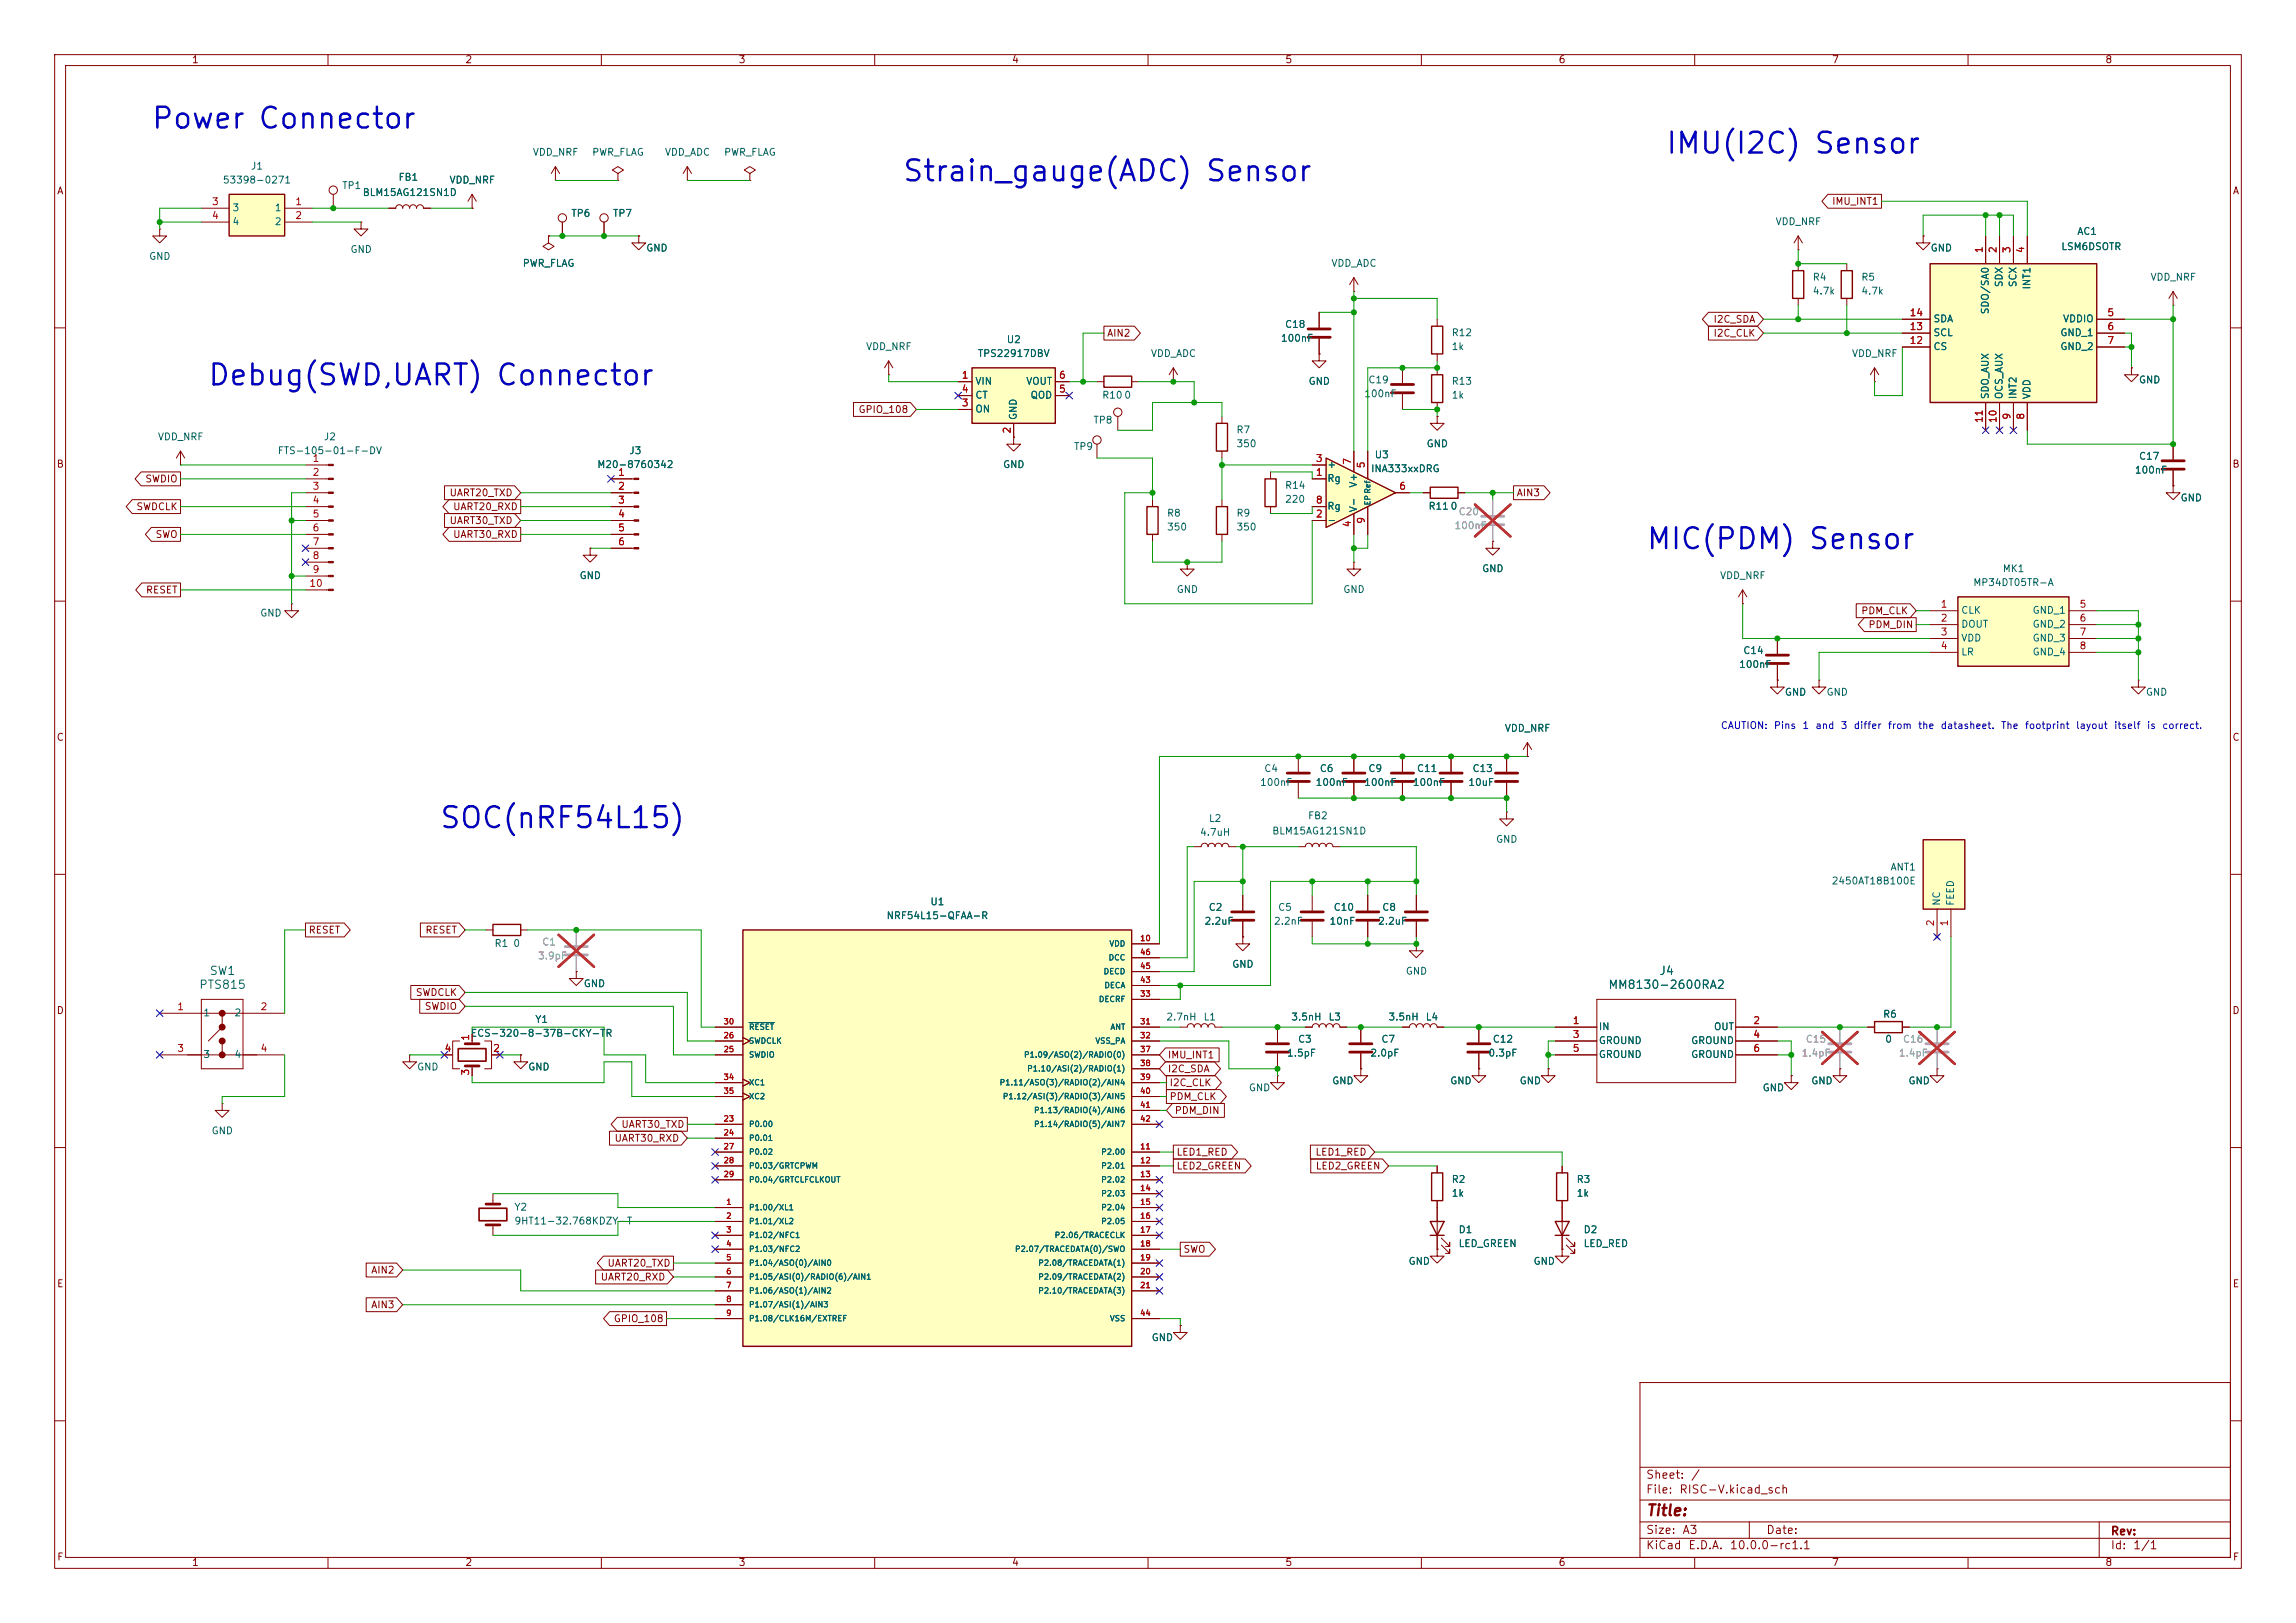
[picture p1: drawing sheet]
<svg xmlns="http://www.w3.org/2000/svg" width="420mm" height="297mm" viewBox="0 0 420 297" stroke-linecap="round" stroke-linejoin="round" font-family="sans-serif">
<defs><g id="words">
<g font-size="3.8" fill="#0000c2">
<text x="27.5" y="24.5">Power Connector</text>
<text x="304.5" y="29.1">IMU(I2C) Sensor</text>
<text x="164.9" y="34.1">Strain_gauge(ADC) Sensor</text>
<text x="37.8" y="71.5">Debug(SWD,UART) Connector</text>
<text x="300.9" y="101.5">MIC(PDM) Sensor</text>
<text x="80.2" y="152.5">SOC(nRF54L15)</text>
</g>
<text font-size="2" fill="#840000" x="301" y="277.9">Title:</text>
<g font-size="1.5" fill="#006464">
<text x="38.2" y="178.8">SW1</text>
<text x="303.4" y="178.8">J4</text>
<text x="36.3" y="181.3">PTS815</text>
<text x="294.1" y="181.3">MM8130-2600RA2</text>
</g>
<g font-size="1.5" fill="#840000">
<text x="301" y="273.7">File:</text>
<text x="301" y="271">Sheet:</text>
<text x="307.1" y="273.7">RISC-V.kicad_sch</text>
<text x="309.2" y="271">/</text>
<text x="301" y="281.1">Size:</text>
<text x="307.6" y="281.1">A3</text>
<text x="323" y="281.1">Date:</text>
<text x="386" y="281.3">Rev:</text>
<text x="301" y="283.9">KiCad</text>
<text x="308.7" y="283.9">E.D.A.</text>
<text x="316.3" y="283.9">10.0.0-rc1.1</text>
<text x="386" y="283.9">Id:</text>
<text x="390.1" y="283.9">1/1</text>
</g>
<g font-size="1.3" fill="#840000">
<text x="35" y="11.9">1</text>
<text x="85" y="11.9">2</text>
<text x="135" y="11.9">3</text>
<text x="185" y="11.9">4</text>
<text x="235" y="11.9">5</text>
<text x="285" y="11.9">6</text>
<text x="335" y="11.9">7</text>
<text x="385" y="11.9">8</text>
<text x="10.3" y="35.9">A</text>
<text x="408.3" y="35.9">A</text>
<text x="335" y="37.8">IMU_INT1</text>
<text x="313.3" y="59.4">I2C_SDA</text>
<text x="202.4" y="61.9">AIN2</text>
<text x="313.3" y="61.9">I2C_CLK</text>
<text x="156.9" y="75.9">GPIO_108</text>
<text x="10.3" y="85.9">B</text>
<text x="26.5" y="88.6">SWDIO</text>
<text x="408.2" y="85.9">B</text>
<text x="24.8" y="93.7">SWDCLK</text>
<text x="82.1" y="91.1">UART20_TXD</text>
<text x="82.8" y="93.7">UART20_RXD</text>
<text x="277.3" y="91.1">AIN3</text>
<text x="28.3" y="98.7">SWO</text>
<text x="82.1" y="96.2">UART30_TXD</text>
<text x="82.8" y="98.7">UART30_RXD</text>
<text x="26.6" y="108.9">RESET</text>
<text x="340.4" y="112.7">PDM_CLK</text>
<text x="341.7" y="115.3">PDM_DIN</text>
<text x="10.3" y="135.9">C</text>
<text x="408.2" y="135.9">C</text>
<text x="56.4" y="171.1">RESET</text>
<text x="77.7" y="171.1">RESET</text>
<text x="10.3" y="185.9">D</text>
<text x="76" y="182.6">SWDCLK</text>
<text x="77.6" y="185.1">SWDIO</text>
<text x="408.2" y="185.9">D</text>
<text x="213.5" y="194">IMU_INT1</text>
<text x="213.5" y="196.5">I2C_SDA</text>
<text x="213.8" y="201.6">PDM_CLK</text>
<text x="213.8" y="199.1">I2C_CLK</text>
<text x="112.3" y="209.2">UART30_RXD</text>
<text x="113.6" y="206.7">UART30_TXD</text>
<text x="214.8" y="204.2">PDM_DIN</text>
<text x="215.1" y="211.8">LED1_RED</text>
<text x="215.1" y="214.3">LED2_GREEN</text>
<text x="240.5" y="211.8">LED1_RED</text>
<text x="240.6" y="214.3">LED2_GREEN</text>
<text x="67.8" y="233.4">AIN2</text>
<text x="111" y="232.1">UART20_TXD</text>
<text x="216.4" y="229.6">SWO</text>
<text x="10.3" y="235.9">E</text>
<text x="67.8" y="239.7">AIN3</text>
<text x="109.8" y="234.6">UART20_RXD</text>
<text x="408.3" y="235.9">E</text>
<text x="112.2" y="242.3">GPIO_108</text>
<text x="10.3" y="285.9">F</text>
<text x="35" y="286.9">1</text>
<text x="85" y="286.9">2</text>
<text x="135" y="286.9">3</text>
<text x="185" y="286.9">4</text>
<text x="235" y="286.9">5</text>
<text x="285" y="286.9">6</text>
<text x="335" y="286.9">7</text>
<text x="385" y="286.9">8</text>
<text x="408.3" y="285.9">F</text>
</g>
<g font-size="1.3" fill="#006464">
<text x="97.4" y="28.8">VDD_NRF</text>
<text x="108.2" y="28.8">PWR_FLAG</text>
<text x="121.5" y="28.8">VDD_ADC</text>
<text x="132.3" y="28.8">PWR_FLAG</text>
<text x="40.7" y="33.9">53398-0271</text>
<text x="45.8" y="31.3">J1</text>
<text x="62.5" y="34.9">TP1</text>
<text x="72.8" y="33.4">FB1</text>
<text x="82.1" y="33.9">VDD_NRF</text>
<text x="42.4" y="39">3</text>
<text x="42.4" y="41.5">4</text>
<text x="50.1" y="39">1</text>
<text x="50.1" y="41.5">2</text>
<text x="66.2" y="36.2">BLM15AG121SN1D</text>
<text x="104.4" y="40">TP6</text>
<text x="112" y="40">TP7</text>
<text x="324.7" y="41.5">VDD_NRF</text>
<text x="27.2" y="47.9">GND</text>
<text x="64" y="46.6">GND</text>
<text x="118.1" y="46.3">GND</text>
<text x="353.1" y="46.3">GND</text>
<text x="376.9" y="46.1">LSM6DSOTR</text>
<text x="379.9" y="43.3">AC1</text>
<text x="95.5" y="49.1">PWR_FLAG</text>
<text x="243.4" y="49.1">VDD_ADC</text>
<text x="331.5" y="51.7">R4</text>
<text x="340.4" y="51.7">R5</text>
<text x="366.6" y="52.7" transform="rotate(-90 366.6 52.7)">SDX</text>
<text x="369.2" y="52.7" transform="rotate(-90 369.2 52.7)">SCX</text>
<text x="371.7" y="53.1" transform="rotate(-90 371.7 53.1)">INT1</text>
<text x="393.3" y="51.7">VDD_NRF</text>
<text x="331.5" y="54.2">4.7k</text>
<text x="340.4" y="54.2">4.7k</text>
<text x="353.6" y="59.3">SDA</text>
<text x="364.1" y="57.6" transform="rotate(-90 364.1 57.6)">SDO/SA0</text>
<text x="377.3" y="59.3">VDDIO</text>
<text x="158.3" y="64.4">VDD_NRF</text>
<text x="178.8" y="65.6">TPS22917DBV</text>
<text x="184" y="63.1">U2</text>
<text x="210.4" y="65.6">VDD_ADC</text>
<text x="234.2" y="62.8">100nF</text>
<text x="235" y="60.3">C18</text>
<text x="265.4" y="61.8">R12</text>
<text x="265.4" y="64.4">1k</text>
<text x="338.7" y="65.6">VDD_NRF</text>
<text x="353.6" y="64.4">CS</text>
<text x="353.6" y="61.8">SCL</text>
<text x="376.8" y="61.8">GND_1</text>
<text x="376.8" y="64.4">GND_2</text>
<text x="178.3" y="70.7">VIN</text>
<text x="187.6" y="70.7">VOUT</text>
<text x="239.3" y="70.7">GND</text>
<text x="250.2" y="70.5">C19</text>
<text x="265.4" y="70.7">R13</text>
<text x="391.2" y="70.5">GND</text>
<text x="178.3" y="75.8">ON</text>
<text x="178.3" y="73.3">CT</text>
<text x="186.3" y="77" transform="rotate(-90 186.3 77)">GND</text>
<text x="188.4" y="73.3">QOD</text>
<text x="199.9" y="77.8">TP8</text>
<text x="201.5" y="73.3">R10</text>
<text x="205.5" y="73.3">0</text>
<text x="249.4" y="73">100nF</text>
<text x="265.4" y="73.3">1k</text>
<text x="364.1" y="73.2" transform="rotate(-90 364.1 73.2)">SDO_AUX</text>
<text x="366.6" y="73.2" transform="rotate(-90 366.6 73.2)">OCS_AUX</text>
<text x="369.2" y="73.2" transform="rotate(-90 369.2 73.2)">INT2</text>
<text x="371.7" y="73.2" transform="rotate(-90 371.7 73.2)">VDD</text>
<text x="28.8" y="80.9">VDD_NRF</text>
<text x="50.7" y="83.4">FTS-105-01-F-DV</text>
<text x="59.1" y="80.9">J2</text>
<text x="115" y="83.4">J3</text>
<text x="196.4" y="82.7">TP9</text>
<text x="226.1" y="79.6">R7</text>
<text x="226.1" y="82.1">350</text>
<text x="260.9" y="82.1">GND</text>
<text x="109.1" y="86">M20-8760342</text>
<text x="183.4" y="86">GND</text>
<text x="235" y="89.8">R14</text>
<text x="242.7" y="88.5">Rg</text>
<text x="242.7" y="86">+</text>
<text x="248.5" y="89.4" transform="rotate(-90 248.5 89.4)">V+</text>
<text x="250.7" y="86.7">INA333xxDRG</text>
<text x="251.4" y="84.2">U3</text>
<text x="390.4" y="87">100nF</text>
<text x="391.2" y="84.4">C17</text>
<text x="213.4" y="94.8">R8</text>
<text x="226.1" y="94.8">R9</text>
<text x="235" y="92.3">220</text>
<text x="242.7" y="93.6">Rg</text>
<text x="248.5" y="93.9" transform="rotate(-90 248.5 93.9)">V-</text>
<text x="261.2" y="93.6">R11</text>
<text x="265.2" y="93.6">0</text>
<text x="398.8" y="92">GND</text>
<text x="213.4" y="97.4">350</text>
<text x="226.1" y="97.4">350</text>
<text x="242.7" y="96.1">-</text>
<text x="105.9" y="106.3">GND</text>
<text x="271" y="105">GND</text>
<text x="314.5" y="106.3">VDD_NRF</text>
<text x="360.9" y="107.5">MP34DT05TR-A</text>
<text x="366.2" y="105">MK1</text>
<text x="47.5" y="113.1">GND</text>
<text x="215.1" y="108.8">GND</text>
<text x="245.6" y="108.8">GND</text>
<text x="358.6" y="112.6">CLK</text>
<text x="371.7" y="112.6">GND_1</text>
<text x="318.8" y="120">C14</text>
<text x="358.6" y="115.2">DOUT</text>
<text x="358.6" y="117.7">VDD</text>
<text x="371.7" y="115.2">GND_2</text>
<text x="371.7" y="117.7">GND_3</text>
<text x="318" y="122.5">100nF</text>
<text x="358.6" y="120.2">LR</text>
<text x="371.7" y="120.2">GND_4</text>
<text x="326.4" y="127.6">GND</text>
<text x="334" y="127.6">GND</text>
<text x="392.4" y="127.6">GND</text>
<text x="275.2" y="134.2">VDD_NRF</text>
<text x="231.1" y="141.6">C4</text>
<text x="241.3" y="141.6">C6</text>
<text x="250.2" y="141.6">C9</text>
<text x="259.1" y="141.6">C11</text>
<text x="269.2" y="141.6">C13</text>
<text x="230.4" y="144.1">100nF</text>
<text x="240.5" y="144.1">100nF</text>
<text x="249.4" y="144.1">100nF</text>
<text x="258.3" y="144.1">100nF</text>
<text x="268.5" y="144.1">10uF</text>
<text x="219.4" y="153.3">4.7uH</text>
<text x="221" y="150.7">L2</text>
<text x="232.6" y="153">BLM15AG121SN1D</text>
<text x="239.2" y="150.2">FB2</text>
<text x="273.6" y="154.5">GND</text>
<text x="345.7" y="159.6">ANT1</text>
<text x="170.1" y="166">U1</text>
<text x="221" y="167">C2</text>
<text x="233.7" y="167">C5</text>
<text x="243.8" y="167">C10</text>
<text x="252.7" y="167">C8</text>
<text x="334.9" y="162.2">2450AT18B100E</text>
<text x="355.2" y="165.9" transform="rotate(-90 355.2 165.9)">NC</text>
<text x="357.7" y="165.9" transform="rotate(-90 357.7 165.9)">FEED</text>
<text x="90.4" y="173.6">R1</text>
<text x="93.8" y="173.6">0</text>
<text x="162.1" y="168.5">NRF54L15-QFAA-R</text>
<text x="220.2" y="169.5">2.2uF</text>
<text x="232.9" y="169.5">2.2nF</text>
<text x="243.1" y="169.5">10nF</text>
<text x="252" y="169.5">2.2uF</text>
<text x="225.3" y="177.4">GND</text>
<text x="257" y="178.7">GND</text>
<text x="106.7" y="180.9">GND</text>
<text x="37.1" y="186.3">1</text>
<text x="42.8" y="186.3">2</text>
<text x="86" y="190">ECS-320-8-37B-CKY-TR</text>
<text x="97.8" y="187.5">Y1</text>
<text x="213.2" y="187">2.7nH</text>
<text x="220.1" y="187">L1</text>
<text x="236.1" y="187">3.5nH</text>
<text x="237.3" y="191.1">C3</text>
<text x="242.9" y="187">L3</text>
<text x="252.6" y="191.1">C7</text>
<text x="253.9" y="187">3.5nH</text>
<text x="260.7" y="187">L4</text>
<text x="273" y="191.1">C12</text>
<text x="292.4" y="188.8">IN</text>
<text x="292.4" y="191.4">GROUND</text>
<text x="309.2" y="191.4">GROUND</text>
<text x="313.4" y="188.8">OUT</text>
<text x="344.4" y="186.5">R6</text>
<text x="344.7" y="191.1">0</text>
<text x="37.1" y="193.9">3</text>
<text x="42.8" y="193.9">4</text>
<text x="76.2" y="196.2">GND</text>
<text x="96.5" y="196.2">GND</text>
<text x="235.3" y="193.6">1.5pF</text>
<text x="250.6" y="193.6">2.0pF</text>
<text x="272.1" y="193.6">0.3pF</text>
<text x="292.4" y="193.9">GROUND</text>
<text x="309.2" y="193.9">GROUND</text>
<text x="228.3" y="200">GND</text>
<text x="243.6" y="198.7">GND</text>
<text x="265.2" y="198.7">GND</text>
<text x="277.9" y="198.7">GND</text>
<text x="322.3" y="200">GND</text>
<text x="331.2" y="198.7">GND</text>
<text x="349" y="198.7">GND</text>
<text x="38.6" y="207.9">GND</text>
<text x="94" y="221.8">Y2</text>
<text x="265.4" y="216.8">R2</text>
<text x="265.4" y="219.3">1k</text>
<text x="288.3" y="216.8">R3</text>
<text x="288.3" y="219.3">1k</text>
<text x="94" y="224.4">9HT11-32.768KDZY-T</text>
<text x="266.7" y="226">D1</text>
<text x="289.6" y="226">D2</text>
<text x="257.6" y="231.7">GND</text>
<text x="266.7" y="228.5">LED_GREEN</text>
<text x="280.4" y="231.7">GND</text>
<text x="289.6" y="228.5">LED_RED</text>
<text x="210.6" y="245.7">GND</text>
</g>
<g font-size="1.3" fill="#a90000">
<text x="38.7" y="37.8">3</text>
<text x="38.7" y="40.4">4</text>
<text x="53.9" y="37.8">1</text>
<text x="53.9" y="40.4">2</text>
<text x="363" y="46.4" transform="rotate(-90 363 46.4)">1</text>
<text x="365.5" y="46.4" transform="rotate(-90 365.5 46.4)">2</text>
<text x="368" y="46.4" transform="rotate(-90 368 46.4)">3</text>
<text x="370.6" y="46.4" transform="rotate(-90 370.6 46.4)">4</text>
<text x="349.2" y="58.2">14</text>
<text x="385.4" y="58.2">5</text>
<text x="349.2" y="63.2">12</text>
<text x="349.2" y="60.7">13</text>
<text x="385.4" y="60.7">6</text>
<text x="385.4" y="63.2">7</text>
<text x="175.8" y="69.6">1</text>
<text x="193.6" y="69.6">6</text>
<text x="175.8" y="74.7">3</text>
<text x="175.8" y="72.1">4</text>
<text x="193.6" y="72.1">5</text>
<text x="363" y="77.5" transform="rotate(-90 363 77.5)">11</text>
<text x="365.5" y="77.5" transform="rotate(-90 365.5 77.5)">10</text>
<text x="368" y="76.9" transform="rotate(-90 368 76.9)">9</text>
<text x="370.6" y="76.9" transform="rotate(-90 370.6 76.9)">8</text>
<text x="185.2" y="79.4" transform="rotate(-90 185.2 79.4)">2</text>
<text x="57.1" y="84.8">1</text>
<text x="57.1" y="87.4">2</text>
<text x="57.1" y="89.9">3</text>
<text x="113" y="87.4">1</text>
<text x="113" y="89.9">2</text>
<text x="240.6" y="87.4">1</text>
<text x="240.6" y="84.8">3</text>
<text x="247.4" y="85.2" transform="rotate(-90 247.4 85.2)">7</text>
<text x="249.9" y="85.8" transform="rotate(-90 249.9 85.8)">5</text>
<text x="255.8" y="89.9">6</text>
<text x="57.1" y="92.5">4</text>
<text x="57.1" y="95">5</text>
<text x="113" y="92.5">3</text>
<text x="113" y="95">4</text>
<text x="240.6" y="95">2</text>
<text x="240.6" y="92.5">8</text>
<text x="249.9" y="96" transform="rotate(-90 249.9 96)">9</text>
<text x="57.1" y="97.5">6</text>
<text x="57.1" y="100.1">7</text>
<text x="113" y="97.5">5</text>
<text x="113" y="100.1">6</text>
<text x="247.4" y="96.6" transform="rotate(-90 247.4 96.6)">4</text>
<text x="56.5" y="107.7">10</text>
<text x="57.1" y="102.6">8</text>
<text x="57.1" y="105.2">9</text>
<text x="354.9" y="111.5">1</text>
<text x="380.3" y="111.5">5</text>
<text x="354.9" y="114">2</text>
<text x="354.9" y="116.6">3</text>
<text x="354.9" y="119.1">4</text>
<text x="380.3" y="114">6</text>
<text x="380.3" y="116.6">7</text>
<text x="380.3" y="119.1">8</text>
<text x="354.1" y="169.6" transform="rotate(-90 354.1 169.6)">2</text>
<text x="356.6" y="169.6" transform="rotate(-90 356.6 169.6)">1</text>
<text x="32.3" y="185.2">1</text>
<text x="47.6" y="185.2">2</text>
<text x="86.1" y="190.6" transform="rotate(-90 86.1 190.6)">1</text>
<text x="287.6" y="187.7">1</text>
<text x="287.6" y="190.2">3</text>
<text x="320.6" y="187.7">2</text>
<text x="320.6" y="190.2">4</text>
<text x="32.3" y="192.8">3</text>
<text x="47.6" y="192.8">4</text>
<text x="81.2" y="192.8">4</text>
<text x="86.1" y="196.9" transform="rotate(-90 86.1 196.9)">3</text>
<text x="90.1" y="192.8">2</text>
<text x="287.6" y="192.8">5</text>
<text x="320.6" y="192.8">6</text>
</g>
<g font-size="1.3" fill="#989898">
<text x="266.7" y="94.6">C20</text>
<text x="265.9" y="97.1">100nF</text>
<text x="99.1" y="173.3">C1</text>
<text x="98.3" y="175.9">3.9pF</text>
<text x="330.2" y="191.1">C15</text>
<text x="348" y="191.1">C16</text>
<text x="329.4" y="193.6">1.4pF</text>
<text x="347.2" y="193.6">1.4pF</text>
</g>
<g font-size="1.3" fill="#0000c2">
<text x="314.7" y="133.7">CAUTION:</text>
<text x="324.4" y="133.7">Pins</text>
<text x="329.6" y="133.7">1</text>
<text x="332" y="133.7">and</text>
<text x="336.6" y="133.7">3</text>
<text x="339" y="133.7">differ</text>
<text x="345.2" y="133.7">from</text>
<text x="350.7" y="133.7">the</text>
<text x="354.9" y="133.7">datasheet.</text>
<text x="365.9" y="133.7">The</text>
<text x="370.3" y="133.7">footprint</text>
<text x="379.6" y="133.7">layout</text>
<text x="386.6" y="133.7">itself</text>
<text x="392.6" y="133.7">is</text>
<text x="395.4" y="133.7">correct.</text>
</g>
<g font-size="1" fill="#006464">
<text x="250.9" y="92.6" transform="rotate(-90 250.9 92.6)">EP Ref</text>
<text x="202.8" y="173.5">VDD</text>
<text x="201.8" y="178.5">DECD</text>
<text x="202.7" y="176">DCC</text>
<text x="200.9" y="183.6">DECRF</text>
<text x="201.9" y="181.1">DECA</text>
<text x="136.9" y="191.2">SWDCLK</text>
<text x="136.9" y="188.7">RESET</text>
<text x="200.3" y="191.2">VSS_PA</text>
<text x="203" y="188.7">ANT</text>
<text x="136.9" y="193.8">SWDIO</text>
<text x="187.2" y="193.8">P1.09/ASO(2)/RADIO(0)</text>
<text x="187.8" y="196.3">P1.10/ASI(2)/RADIO(1)</text>
<text x="136.9" y="198.9">XC1</text>
<text x="136.9" y="201.4">XC2</text>
<text x="182.8" y="198.9">P1.11/ASO(3)/RADIO(2)/AIN4</text>
<text x="183.3" y="201.4">P1.12/ASI(3)/RADIO(3)/AIN5</text>
<text x="189" y="203.9">P1.13/RADIO(4)/AIN6</text>
<text x="136.9" y="206.5">P0.00</text>
<text x="136.9" y="209">P0.01</text>
<text x="189" y="206.5">P1.14/RADIO(5)/AIN7</text>
<text x="136.9" y="211.6">P0.02</text>
<text x="136.9" y="214.1">P0.03/GRTCPWM</text>
<text x="201.3" y="211.6">P2.00</text>
<text x="201.3" y="214.1">P2.01</text>
<text x="136.9" y="221.7">P1.00/XL1</text>
<text x="136.9" y="216.6">P0.04/GRTCLFCLKOUT</text>
<text x="201.3" y="216.6">P2.02</text>
<text x="201.3" y="219.2">P2.03</text>
<text x="201.3" y="221.7">P2.04</text>
<text x="136.9" y="224.3">P1.01/XL2</text>
<text x="136.9" y="226.8">P1.02/NFC1</text>
<text x="192.8" y="226.8">P2.06/TRACECLK</text>
<text x="201.3" y="224.3">P2.05</text>
<text x="136.9" y="229.3">P1.03/NFC2</text>
<text x="136.9" y="231.9">P1.04/ASO(0)/AIN0</text>
<text x="185.6" y="229.3">P2.07/TRACEDATA(0)/SWO</text>
<text x="189.8" y="231.9">P2.08/TRACEDATA(1)</text>
<text x="136.9" y="234.4">P1.05/ASI(0)/RADIO(6)/AIN1</text>
<text x="136.9" y="237">P1.06/ASO(1)/AIN2</text>
<text x="136.9" y="239.5">P1.07/ASI(1)/AIN3</text>
<text x="189.8" y="234.4">P2.09/TRACEDATA(2)</text>
<text x="189.8" y="237">P2.10/TRACEDATA(3)</text>
<text x="136.9" y="242">P1.08/CLK16M/EXTREF</text>
<text x="202.9" y="242">VSS</text>
</g>
<g font-size="1" fill="#a90000">
<text x="208.5" y="172.5">10</text>
<text x="208.5" y="177.5">45</text>
<text x="208.5" y="175">46</text>
<text x="208.5" y="182.6">33</text>
<text x="208.5" y="180.1">43</text>
<text x="132.3" y="190.2">26</text>
<text x="132.3" y="187.7">30</text>
<text x="208.5" y="187.7">31</text>
<text x="208.5" y="190.2">32</text>
<text x="132.3" y="192.8">25</text>
<text x="132.3" y="197.9">34</text>
<text x="208.5" y="192.8">37</text>
<text x="208.5" y="195.3">38</text>
<text x="208.5" y="197.9">39</text>
<text x="132.3" y="200.4">35</text>
<text x="208.5" y="200.4">40</text>
<text x="208.5" y="202.9">41</text>
<text x="132.3" y="205.5">23</text>
<text x="132.3" y="208">24</text>
<text x="208.5" y="205.5">42</text>
<text x="132.3" y="210.6">27</text>
<text x="132.3" y="213.1">28</text>
<text x="132.3" y="215.6">29</text>
<text x="208.5" y="210.6">11</text>
<text x="208.5" y="213.1">12</text>
<text x="208.5" y="215.6">13</text>
<text x="132.7" y="220.7">1</text>
<text x="208.5" y="218.2">14</text>
<text x="208.5" y="220.7">15</text>
<text x="132.7" y="223.3">2</text>
<text x="132.7" y="225.8">3</text>
<text x="208.5" y="223.3">16</text>
<text x="208.5" y="225.8">17</text>
<text x="132.7" y="228.3">4</text>
<text x="132.7" y="230.9">5</text>
<text x="132.7" y="233.4">6</text>
<text x="208.5" y="228.3">18</text>
<text x="208.5" y="230.9">19</text>
<text x="208.5" y="233.4">20</text>
<text x="132.7" y="236">7</text>
<text x="132.7" y="238.5">8</text>
<text x="208.5" y="236">21</text>
<text x="132.7" y="241">9</text>
<text x="208.5" y="241">44</text>
</g>
</g></defs>
<g fill="none" stroke="#840000" stroke-width=".18">
<path d="M10 10h400v277h-400zM12 12h396v273h-396zM60 10v2M110 10v2M160 10v2M210 10v2M260 10v2M310 10v2M360 10v2M61 35.6v2.5M71.1 38.1h1.3a.64 .64 0 0 1 .6-.6 .64 .64 0 0 1 .7 .6 .64 .64 0 0 1 .6-.6 .64 .64 0 0 1 .6 .6 .64 .64 0 0 1 .7-.6 .64 .64 0 0 1 .6 .6 .64 .64 0 0 1 .6-.6 .64 .64 0 0 1 .7 .6h1.2M86.4 38.1h.1"/>
<path d="M86.4 35.6l-.8 1.2M86.4 35.6l.7 1.2M86.4 35.6v2.5M29.2 41.9v1.3h1.3l-1.3 1.3-1.3-1.3h1.3M29.2 41.9h.1M10 60h2M408 60h2M55.9 87.6h4.2M55.9 90.2h4.2M55.9 92.7h4.2M55.9 95.3h4.2M55.9 97.8h4.2"/>
<path d="M55.9 85.1h4.2M111.8 87.6h4.2M111.8 90.2h4.2M111.8 92.7h4.2M111.8 95.3h4.2M111.8 97.8h4.2M10 110h2M53.3 110.5v1.3h1.3l-1.3 1.2-1.2-1.2h1.2M53.3 110.5h.1M55.9 100.3h4.2M55.9 102.9h4.2M55.9 105.4h4.2"/>
<path d="M55.9 108h4.2M107.9 100.3v1.3h1.3l-1.3 1.3-1.2-1.3h1.2M107.9 100.3h.1M111.8 100.3h4.2M408 110h2M237.5 138.4v2.8M256.5 138.4v2.8M265.4 138.4v2.8M275.6 138.4v2.8M10 160h2M218.4 154.9h1.3a.64 .64 0 0 1 .6-.6 .64 .64 0 0 1 .7 .6 .64 .64 0 0 1 .6-.6 .64 .64 0 0 1 .6 .6 .64 .64 0 0 1 .7-.6 .64 .64 0 0 1 .6 .6 .64 .64 0 0 1 .7-.6 .64 .64 0 0 1 .6 .6h1.3M237.5 143.3v2.8"/>
<path d="M256.5 143.3v2.8M265.4 143.3v2.8M275.6 143.3v2.8M408 160h2M227.3 163.8v2.8M227.3 168.7v2.8M81.3 193h1.5M84.1 190.5h-1.3v5.1h1.3M86.4 189.2v1.8M86.4 195.1v1.8M88.6 190.5h1.3v5.1h-1.3M89.9 193h1.5"/>
<path d="M95.2 193v1.3h1.3l-1.3 1.3-1.2-1.3h1.2M95.2 193h.1M248.9 195.6v1.3h-1.3l1.3 1.2 1.3-1.2h-1.3M248.9 195.6h.1M341.6 188h1.3M348 188h1.2M354.3 195.6v1.3h-1.2l1.2 1.2 1.3-1.2h-1.3M354.3 195.6h.1M10 210h2M408 210h2M300 253h108v32h-108zM10 260h2"/>
<path d="M300 278.5h108M300 274.5h108M300 268.5h108M320 278.5v3M384 278.5v6.5M408 260h2M60 285v2M110 285v2M160 285v2M210 285v2M260 285v2M300 281.5h108"/>
<path d="M310 285v2M360 285v2"/>
<circle cx="61" cy="34.8" r=".76"/>
</g>
<path d="M235.5 141.5h4M235.5 143h4M254.5 141.5h4.1M254.5 143h4.1M263.4 141.5h4.1M263.4 143h4.1M273.6 141.5h4M273.6 143h4M225.3 166.9h4.1M225.3 168.4h4.1M85.1 191h2.5M85.1 195.1h2.5" fill="none" stroke="#840000" stroke-width=".51"/>
<path d="M342.9 186.9h5.1v2.1h-5.1z" fill="none" stroke="#840000" stroke-width=".25"/>
<g fill="#840000" stroke="#840000" stroke-width=".18">
<path d="M116 87.5h.8v.3h-.8z"/>
<path d="M116 90h.8v.3h-.8z"/>
<path d="M116 92.6h.8v.2h-.8z"/>
<path d="M116 95.1h.8v.3h-.8z"/>
<path d="M116 97.7h.8v.2h-.8z"/>
<path d="M116 100.2h.8v.3h-.8z"/>
<path d="M60.1 85h.9v.2h-.9z"/>
<path d="M60.1 87.5h.9v.3h-.9z"/>
<path d="M60.1 90h.9v.3h-.9z"/>
<path d="M60.1 92.6h.9v.2h-.9z"/>
<path d="M60.1 95.1h.9v.3h-.9z"/>
<path d="M60.1 97.7h.9v.2h-.9z"/>
<path d="M60.1 100.2h.9v.3h-.9z"/>
<path d="M60.1 102.7h.9v.3h-.9z"/>
<path d="M60.1 105.3h.9v.2h-.9z"/>
<path d="M60.1 107.8h.9v.3h-.9z"/>
</g>
<path d="M83.8 191.9h5.1v2.3h-5.1z" fill="none" stroke="#840000" stroke-width=".3"/>
<path d="M352.3 191h4.1M352.3 192.5h4.1" fill="none" stroke="#a1a1a1" stroke-width=".51"/>
<path d="M354.3 188v2.8M354.3 192.8v2.8" fill="none" stroke="#a1a1a1" stroke-width=".18"/>
<path d="M351.1 188.8l6.5 5.9M357.6 188.8l-6.5 5.9" fill="none" stroke="#e12e31" stroke-width=".46"/>
<path d="M351.8 153.7h7.6v12.7h-7.6z" fill="#ffffc2"/>
<path d="M351.8 153.7h7.6v12.7h-7.6z" fill="none" stroke="#840000" stroke-width=".25"/>
<g fill="none" stroke="#840000" stroke-width=".18">
<path d="M125.7 33h.1M125.7 30.5l-.7 1.3M125.7 30.5l.8 1.3M125.7 30.5v2.5M137.2 31.8l-1.1-.7 1.1-.6 1 .6-1 .7v1.2M137.2 33h.1M110.5 40.6v2.6M116.8 43.2v1.3h1.3l-1.3 1.2-1.2-1.2h1.2M116.8 43.2h.1M162.6 68.6h.1M162.6 66l-.8 1.3M162.6 66l.7 1.3"/>
<path d="M162.6 66v2.6M214.6 69.9h.1M214.6 67.3l-.7 1.3M214.6 67.3l.8 1.3M214.6 67.3v2.6M33 85.1h.1M33 82.6l-.7 1.2M33 82.6l.8 1.2M33 82.6v2.5M185.4 80v1.3h1.3l-1.3 1.3-1.3-1.3h1.3M185.4 80h.1M247.6 102.9v1.2h1.3l-1.3 1.3-1.2-1.3h1.2"/>
<path d="M247.6 102.9h.1M279.4 138.4h.1M279.4 135.9l-.8 1.3M279.4 135.9l.8 1.3M279.4 135.9v2.5M353.9 171.1l.8 .7M354.3 166.4v5.1M354.7 171.1l-.8 .7M356.9 166.4v5.1M233.7 188v2.8M233.7 192.8v2.8"/>
<circle cx="110.5" cy="39.9" r=".76"/>
</g>
<path d="M231.6 191h4.1M231.6 192.5h4.1" fill="none" stroke="#840000" stroke-width=".51"/>
<path d="M41.9 35.6h10.2v7.6h-10.2z" fill="#ffffc2"/>
<path d="M41.9 35.6h10.2v7.6h-10.2z" fill="none" stroke="#840000" stroke-width=".25"/>
<path d="M36.8 38.1h5.1M52.1 38.1h5M36.8 40.6h5.1M52.1 40.6h5M66 40.6v1.3h1.3l-1.3 1.3-1.2-1.3h1.2M66 40.6h.1" fill="none" stroke="#840000" stroke-width=".18"/>
<path d="M242.6 83.8l12.7 6.4-12.7 6.3z" fill="#ffffc2"/>
<path d="M242.6 83.8l12.7 6.4-12.7 6.3z" fill="none" stroke="#840000" stroke-width=".25"/>
<path d="M240 87.6h2.6M240 95.3h2.6M240 85.1h2.6M240 92.7h2.6M247.6 82.6v3.8M247.6 94v3.8M250.2 82.6v5M250.2 92.7v5.1M255.3 90.2h2.5" fill="none" stroke="#840000" stroke-width=".18"/>
<path d="M177.8 67.3h15.2v10.2h-15.2z" fill="#ffffc2"/>
<path d="M261.9 59.7h2v5.1h-2zM177.8 67.3h15.2v10.2h-15.2zM261.9 68.6h2v5.1h-2zM261.6 89.2h5.1v2h-5.1z" fill="none" stroke="#840000" stroke-width=".25"/>
<g fill="none" stroke="#840000" stroke-width=".18">
<path d="M101.6 33h.1M101.6 30.5l-.8 1.3M101.6 30.5l.8 1.3M101.6 30.5v2.5M113 31.8l-1-.7 1-.6 1 .6-1 .7v1.2M113 33h.1M100.3 43.2v1.3l1 .6-1 .6-1-.6 1-.6M100.3 43.2h.1M102.9 40.6v2.6M247.6 53.3h.1M247.6 50.8v2.5M247.6 50.8l-.7 1.3"/>
<path d="M247.6 50.8l.8 1.3M262.9 58.4v1.3M175.3 69.9h2.5M175.3 74.9h2.5M175.3 72.4h2.5M185.4 77.5v2.5M193 69.9h2.6M193 72.4h2.6M256.5 67.3v2.8M256.5 72.1v2.8M262.9 76.2v1.3h1.3l-1.3 1.2-1.3-1.2h1.3M262.9 76.2h.1"/>
<path d="M262.9 64.8v1.2M262.9 67.3v1.3M262.9 73.7v1.2M342.9 69.9h.1M342.9 67.3l-.8 1.3M342.9 67.3l.8 1.3M342.9 67.3v2.6M260.3 90.2h1.3M266.7 90.2h1.3M273 99.1v1.2h1.3l-1.3 1.3-1.2-1.3h1.2M273 99.1h.1M247.6 138.4v2.8"/>
<path d="M247.6 143.3v2.8M29.2 185.4h22.9M29.2 193h22.9M36.8 182.9h7.6v12.7h-7.6zM40.6 185.4v2.6l-2.5 2.5M40.6 190.5v2.5M233.7 196.9v1.2h-1.3l1.3 1.3 1.2-1.3h-1.2M233.7 196.9h.1M40.6 201.9v1.3h1.3l-1.3 1.3-1.2-1.3h1.2M40.6 201.9h.1"/>
<circle cx="102.9" cy="39.9" r=".76"/>
</g>
<path d="M254.5 70.4h4.1M254.5 71.9h4.1M245.6 141.5h4.1M245.6 143h4.1" fill="none" stroke="#840000" stroke-width=".51"/>
<path d="M271 94.5h4.1M271 96h4.1" fill="none" stroke="#a1a1a1" stroke-width=".51"/>
<path d="M273 91.4v2.8M273 96.3v2.8" fill="none" stroke="#a1a1a1" stroke-width=".18"/>
<path d="M269.8 92.3l6.5 5.9M276.3 92.3l-6.5 5.9" fill="none" stroke="#e12e31" stroke-width=".46"/>
<g fill="#840000" stroke="#840000" stroke-width=".51">
<circle cx="40.6" cy="185.4" r=".38"/>
<circle cx="40.6" cy="188" r=".38"/>
<circle cx="40.6" cy="190.5" r=".38"/>
<circle cx="40.6" cy="193" r=".38"/>
</g>
<path d="M358.1 109.2h20.4v12.7h-20.4z" fill="#ffffc2"/>
<path d="M209.8 92.7h2v5.1h-2zM222.5 92.7h2v5.1h-2zM358.1 109.2h20.4v12.7h-20.4z" fill="none" stroke="#840000" stroke-width=".25"/>
<g fill="none" stroke="#840000" stroke-width=".18">
<path d="M351.8 43.2v1.3h1.3l-1.3 1.2-1.3-1.2h1.3M351.8 43.2h.1M397.5 55.9h.1M397.5 53.3v2.6M397.5 53.3l-.8 1.3M397.5 53.3l.8 1.3M210.8 91.4v1.3M210.8 97.8v1.3M223.5 91.4v1.3M223.5 97.8v1.3M397.5 88.9v1.3h1.3l-1.3 1.2-1.3-1.2h1.3M397.5 88.9h.1"/>
<path d="M397.5 81.3v2.8M397.5 86.1v2.8M217.2 102.9v1.2h1.2l-1.2 1.3-1.3-1.3h1.3M217.2 102.9h.1M318.8 110.5h.1M318.8 108l-.8 1.2M318.8 108l.7 1.2M318.8 108v2.5M325.1 116.8v2.8M353.1 111.8h5M353.1 114.3h5M353.1 116.8h5"/>
<path d="M353.1 119.4h5M378.5 111.8h5M378.5 114.3h5M378.5 116.8h5M378.5 119.4h5M325.1 124.5v1.2h1.3l-1.3 1.3-1.3-1.3h1.3M325.1 124.5h.1M325.1 121.7v2.8M332.7 124.5v1.2h1.3l-1.3 1.3-1.2-1.3h1.2M332.7 124.5h.1M74.9 193v1.3h1.3l-1.3 1.3-1.2-1.3h1.2M74.9 193h.1"/>
<path d="M90.2 218.4v1.9M90.2 224.2v1.9"/>
</g>
<path d="M395.5 84.3h4M395.5 85.9h4M323.1 119.9h4.1M323.1 121.4h4.1M88.9 220.3h2.5M88.9 224.2h2.5" fill="none" stroke="#840000" stroke-width=".51"/>
<path d="M87.6 221.1h5.1v2.3h-5.1z" fill="none" stroke="#840000" stroke-width=".3"/>
<path d="M353.1 48.3h30.4v25.4h-30.4z" fill="#ffffc2"/>
<path d="M327.9 49.5h2v5.1h-2zM336.8 49.5h2v5.1h-2zM353.1 48.3h30.4v25.4h-30.4zM201.9 68.8h5.1v2.1h-5.1zM222.5 77.5h2v5.1h-2zM90.2 169.2h5v2h-5z" fill="none" stroke="#840000" stroke-width=".25"/>
<g fill="none" stroke="#840000" stroke-width=".18">
<path d="M241.3 57.2v2.7M328.9 45.7h.1M328.9 43.2l-.7 1.3M328.9 43.2l.8 1.3M328.9 43.2v2.5M328.9 48.3v1.2M328.9 54.6v1.3M337.8 48.3v1.2M337.8 54.6v1.3M348 58.4h5.1M363.2 43.2v5.1M365.8 43.2v5.1"/>
<path d="M368.3 43.2v5.1M370.8 43.2v5.1M383.5 58.4h5.1M200.7 69.9h1.2M204.5 76.2v2.5M207 69.9h1.3M223.5 76.2v1.3M241.3 64.8v1.2h1.3l-1.3 1.3-1.3-1.3h1.3M241.3 64.8h.1M241.3 62v2.8M348 61h5.1M348 63.5h5.1"/>
<path d="M363.2 73.7v5M365.8 73.7v5M368.3 73.7v5M370.8 73.7v5M383.5 61h5.1M383.5 63.5h5.1M389.9 67.3v1.3h1.3l-1.3 1.3-1.3-1.3h1.3M389.9 67.3h.1M200.7 81.3v2.5M223.5 82.6v1.2M237.5 154.9h1.3a.64 .64 0 0 1 .6-.6 .64 .64 0 0 1 .6 .6 .64 .64 0 0 1 .7-.6 .64 .64 0 0 1 .6 .6 .64 .64 0 0 1 .6-.6 .64 .64 0 0 1 .7 .6 .64 .64 0 0 1 .6-.6 .64 .64 0 0 1 .6 .6h1.3M275.6 148.6v1.3h-1.3l1.3 1.2 1.3-1.2h-1.3"/>
<path d="M275.6 148.6h.1M88.9 170.2h1.3M95.2 170.2h1.3M105.4 177.8v1.3h1.3l-1.3 1.2-1.3-1.2h1.3M105.4 177.8h.1M227.3 171.5v1.2h-1.2l1.2 1.3 1.3-1.3h-1.3M227.3 171.5h.1M240 163.8v2.8M240 168.7v2.8M215.9 188h1.3a.64 .64 0 0 1 .6-.7 .64 .64 0 0 1 .6 .7 .64 .64 0 0 1 .7-.7 .64 .64 0 0 1 .6 .7 .64 .64 0 0 1 .6-.7 .64 .64 0 0 1 .7 .7 .64 .64 0 0 1 .6-.7 .64 .64 0 0 1 .6 .7h1.3M238.8 188h1.2a.64 .64 0 0 1 .7-.7 .64 .64 0 0 1 .6 .7 .64 .64 0 0 1 .6-.7 .64 .64 0 0 1 .7 .7 .64 .64 0 0 1 .6-.7 .64 .64 0 0 1 .6 .7 .64 .64 0 0 1 .7-.7 .64 .64 0 0 1 .6 .7h1.3M215.9 242.6v1.2h-1.3l1.3 1.3 1.3-1.3h-1.3"/>
<path d="M215.9 242.6h.1"/>
<circle cx="204.5" cy="75.4" r=".76"/>
<circle cx="200.7" cy="80.5" r=".76"/>
</g>
<path d="M103.4 173.2h4M103.4 174.8h4" fill="none" stroke="#a1a1a1" stroke-width=".51"/>
<path d="M105.4 170.2v2.8M105.4 175v2.8" fill="none" stroke="#a1a1a1" stroke-width=".18"/>
<path d="M102.2 171.1l6.4 5.8M108.6 171.1l-6.4 5.8" fill="none" stroke="#e12e31" stroke-width=".46"/>
<path d="M239.3 60.2h4M239.3 61.7h4M238 166.9h4.1M238 168.4h4.1" fill="none" stroke="#840000" stroke-width=".51"/>
<path d="M135.9 170.2h71.1v76.2h-71.1z" fill="#ffffc2"/>
<path d="M231.4 87.6h2v5.1h-2zM135.9 170.2h71.1v76.2h-71.1zM261.9 214.6h2v5.1h-2zM284.7 214.6h2.1v5.1h-2.1zM261.6 223.5h2.6l-1.3 2.6zM261.6 226.1h2.6M284.5 223.5h2.5l-1.3 2.6zM284.5 226.1h2.5" fill="none" stroke="#840000" stroke-width=".25"/>
<g fill="none" stroke="#840000" stroke-width=".18">
<path d="M71.1 38.1h1.3M77.5 38.1h1.2M86.4 38.1h.1M334.4 35.6h9.8v2.5h-9.8l-1.1-1.3zM100.3 43.2h.1M102.9 40.6v2.6M110.5 40.6v2.6M116.8 43.2h.1M201.9 59.7h5.6l1.1 1.3-1.1 1.2h-5.6zM241.3 57.2v2.7M312.5 57.1h9l1.1 1.3-1.1 1.3h-9l-1.1-1.3zM312.5 59.7h9l1.1 1.3-1.1 1.2h-9z"/>
<path d="M348 58.4h5.1M351.8 43.2h.1M363.2 43.2v5.1M365.8 43.2v5.1M368.3 43.2v5.1M370.8 43.2v5.1M383.5 58.4h5.1M156.1 73.7h10.4l1.1 1.2-1.1 1.3h-10.4zM175.3 69.9h2.5M175.3 74.9h2.5M175.3 72.4h2.5M185.4 77.5v2.5"/>
<path d="M193 69.9h2.6M193 72.4h2.6M241.3 64.8h.1M241.3 62v2.8M262.9 76.2h.1M348 61h5.1M348 63.5h5.1M363.2 73.7v5M365.8 73.7v5M368.3 73.7v5M370.8 73.7v5M383.5 61h5.1"/>
<path d="M383.5 63.5h5.1M389.9 67.3h.1M24.2 91.4h8.8v2.6h-8.8l-1.1-1.3zM25.8 86.4h7.2v2.5h-7.2l-1.1-1.3zM27.7 96.5h5.3v2.6h-5.3l-1.1-1.3zM81.3 88.9h12.8l1.1 1.3-1.1 1.2h-12.8zM81.3 94h12.8l1.1 1.3-1.1 1.2h-12.8zM82.1 91.4h13.1v2.6h-13.1l-1.1-1.3zM82.1 96.5h13.1v2.6h-13.1l-1.1-1.3zM111.8 87.6h3.8M111.8 90.2h3.8M111.8 92.7h3.8"/>
<path d="M111.8 95.3h3.8M111.8 97.8h3.8M185.4 80h.1M232.4 86.4v1.2M232.4 92.7v1.3M240 87.6h2.6M240 92.7h2.6M240 95.3h2.6M240 85.1h2.6M247.6 82.6v3.8M247.6 94v3.8M250.2 82.6v5"/>
<path d="M250.2 92.7v5.1M255.3 90.2h2.5M260.3 90.2h1.3M266.7 90.2h1.3M273 99.1h.1M276.9 88.9h5.5l1.1 1.3-1.1 1.2h-5.5zM397.5 88.9h.1M397.5 81.3v2.8M397.5 86.1v2.8M25.9 106.7h7.1v2.5h-7.1l-1.1-1.2zM107.9 100.3h.1M111.8 100.3h3.8"/>
<path d="M325.1 116.8v2.8M339.5 110.5h9.9l1.1 1.3-1.1 1.2h-9.9zM341 113h9.5v2.6h-9.5l-1.1-1.3zM247.6 138.4v2.8M256.5 138.4v2.8M265.4 138.4v2.8M275.6 138.4v2.8M279.4 138.4h.1M325.1 124.5h.1M325.1 121.7v2.8M391.2 124.5v1.2h1.2l-1.2 1.3-1.3-1.3h1.3M391.2 124.5h.1"/>
<path d="M247.6 143.3v2.8M256.5 143.3v2.8M265.4 143.3v2.8M275.6 143.3v2.8M55.9 168.9h7.1l1.1 1.3-1.1 1.3h-7.1zM76.9 168.9h7.1l1.1 1.3-1.1 1.3h-7.1zM105.4 177.8h.1M207 172.7h5.1M207 177.8h5.1M207 175.3h5.1M227.3 171.5h.1M227.3 163.8v2.8"/>
<path d="M227.3 168.7v2.8M250.2 163.8v2.8M250.2 168.7v2.8M259.1 172.7v1.3h-1.3l1.3 1.3 1.2-1.3h-1.2M259.1 172.7h.1M259.1 163.8v2.8M259.1 168.7v2.8M75.1 180.3h8.9l1.1 1.3-1.1 1.3h-8.9zM76.8 182.9h7.2l1.1 1.3-1.1 1.2h-7.2zM81.3 193h1.2M86.4 189.2v1.3M86.4 195.6v1.3"/>
<path d="M90.2 193h1.2M95.2 193h.1M130.8 193h5.1M130.8 190.5h5.1M130.8 188h5.1M130.8 198.1h5.1M135.9 189.9l1.3 .6-1.3 .6M135.9 197.5l1.3 .6-1.3 .7M207 193h5.1M207 190.5h5.1M207 188h5.1M207 182.9h5.1"/>
<path d="M207 198.1h5.1M207 195.6h5.1M207 180.3h5.1M213.2 191.8h9.8v2.5h-9.8l-1.1-1.3zM213.2 194.3h9l1.1 1.3-1.1 1.3h-9l-1.1-1.3zM213.4 199.4h9.8l1.1 1.3-1.1 1.2h-9.8zM213.4 196.8h8.9l1.1 1.3-1.1 1.3h-8.9zM233.7 188v2.8M233.7 192.8v2.8M238.8 188h1.2M245.1 188h1.3M248.9 195.6h.1"/>
<path d="M248.9 188v2.8M248.9 192.8v2.8M256.5 188h1.3a.64 .64 0 0 1 .6-.7 .64 .64 0 0 1 .7 .7 .64 .64 0 0 1 .6-.7 .64 .64 0 0 1 .6 .7 .64 .64 0 0 1 .7-.7 .64 .64 0 0 1 .6 .7 .64 .64 0 0 1 .7-.7 .64 .64 0 0 1 .6 .7h1.3M270.5 195.6v1.3h-1.3l1.3 1.2 1.3-1.2h-1.3M270.5 195.6h.1M270.5 188v2.8M270.5 192.8v2.8M283.2 195.6v1.3h-1.3l1.3 1.2 1.3-1.2h-1.3M283.2 195.6h.1M284.5 193h7.6M284.5 190.5h7.6M284.5 188h7.6"/>
<path d="M292.1 182.9h25.4v15.2h-25.4zM317.5 193h7.6M317.5 190.5h7.6M317.5 188h7.6M327.7 196.9v1.2h-1.3l1.3 1.3 1.2-1.3h-1.2M327.7 196.9h.1M336.5 195.6v1.3h-1.2l1.2 1.2 1.3-1.2h-1.3M336.5 195.6h.1M341.6 188h1.3M348 188h1.2M354.3 195.6h.1M111.5 207h13.1l1.1 1.3-1.1 1.3h-13.1z"/>
<path d="M112.9 204.5h12.8v2.5h-12.8l-1.1-1.3zM130.8 210.8h5.1M130.8 213.4h5.1M130.8 215.9h5.1M130.8 205.7h5.1M130.8 208.3h5.1M130.8 200.7h5.1M135.9 200l1.3 .7-1.3 .6M207 210.8h5.1M207 213.4h5.1M207 215.9h5.1M207 218.4h5.1"/>
<path d="M207 205.7h5.1M207 200.7h5.1M207 203.2h5.1M214.5 201.9h9.5v2.6h-9.5l-1.1-1.3zM214.6 209.5h10.7l1.1 1.3-1.1 1.3h-10.7zM214.6 212.1h13.2l1.1 1.3-1.1 1.2h-13.2zM239.7 209.5h10.6l1.2 1.3-1.2 1.3h-10.6zM239.8 212.1h13.1l1.1 1.3-1.1 1.2h-13.1zM262.9 213.4v1.2M262.9 219.7v8.9M285.7 213.4v1.2M285.7 219.7v8.9"/>
<path d="M67 237.5h5.5l1.2 1.3-1.2 1.2h-5.5zM67 231.1h5.5l1.2 1.3-1.2 1.3h-5.5zM109 232.4h13.1l1.1 1.3-1.1 1.3h-13.1zM110.4 229.9h12.8v2.5h-12.8l-1.1-1.3zM130.8 221h5.1M130.8 223.5h5.1M130.8 226.1h5.1M130.8 228.6h5.1M130.8 231.1h5.1M130.8 233.7h5.1M130.8 236.2h5.1M130.8 238.8h5.1"/>
<path d="M207 221h5.1M207 223.5h5.1M207 226.1h5.1M207 228.6h5.1M207 231.1h5.1M207 233.7h5.1M207 236.2h5.1M215.9 227.3h5.3l1.1 1.3-1.1 1.3h-5.3zM262.9 228.6v1.3h-1.3l1.3 1.2 1.3-1.2h-1.3M262.9 228.6h.1M263.7 227.8l1.5 1.6v-.8v.8h-.8M263.7 226.6l1.5 1.5v-.8v.8h-.8"/>
<path d="M285.7 228.6v1.3h-1.2l1.2 1.2 1.3-1.2h-1.3M285.7 228.6h.1M286.5 227.8l1.5 1.6v-.8v.8h-.7M286.5 226.6l1.5 1.5v-.8v.8h-.7M111.5 240h10.4v2.6h-10.4l-1.1-1.3zM130.8 241.3h5.1M207 241.3h5.1M215.9 242.6h.1"/>
</g>
<path d="M137 187.1h4.7" fill="none" stroke="#006464" stroke-width=".18"/>
<path d="M248.2 166.9h4M248.2 168.4h4M257 166.9h4.1M257 168.4h4.1M246.9 191h4.1M246.9 192.5h4.1M268.5 191h4M268.5 192.5h4" fill="none" stroke="#840000" stroke-width=".51"/>
<path d="M334.5 191h4.1M334.5 192.5h4.1" fill="none" stroke="#a1a1a1" stroke-width=".51"/>
<path d="M273 91.4v2.8M273 96.3v2.8M105.4 170.2v2.8M105.4 175v2.8M336.5 188v2.8M336.5 192.8v2.8M354.3 188v2.8M354.3 192.8v2.8" fill="none" stroke="#a1a1a1" stroke-width=".18"/>
<path d="M269.8 92.3l6.5 5.9M276.3 92.3l-6.5 5.9M102.2 171.1l6.4 5.8M108.6 171.1l-6.4 5.8M333.3 188.8l6.5 5.9M339.8 188.8l-6.5 5.9M351.1 188.8l6.5 5.9M357.6 188.8l-6.5 5.9" fill="none" stroke="#e12e31" stroke-width=".46"/>
<g fill="none" stroke="#009600" stroke-width=".18">
<path d="M36.8 38.1h-7.6v3.8M57.1 38.1h14M78.7 38.1h7.7M101.6 33h11.4M125.7 33h11.5M344.2 36.8h26.6v6.4M363.2 39.4v3.8M365.8 39.4v3.8M29.2 40.6h7.6M57.1 40.6h8.9M100.3 43.2h16.5M241.3 57.2h6.3"/>
<path d="M247.6 53.3v29.3M247.6 54.6h15.3v3.8M322.6 58.4h25.4M328.9 45.7v2.6h8.9M328.9 55.9v2.5M337.8 55.9v5.1M351.8 43.2v-3.8h16.5v3.8M388.6 58.4h8.9M397.5 55.9v25.4h-26.7v-2.6M162.6 68.6v1.3h12.7M167.6 74.9h7.7M195.6 69.9h5.1"/>
<path d="M201.9 61h-3.8v8.9M208.3 69.9h10.1v3.8M223.5 76.2v-2.5h-12.7v5h-6.3M256.5 74.9h6.4v1.3M262.9 66v1.3h-12.7v15.3M322.6 61h25.4M348 63.5v8.9h-5.1v-2.5M388.6 61h1.3v6.3M388.6 63.5h1.3M33 85.1h22.9M33 87.6h22.9M33 92.7h22.9"/>
<path d="M33 97.8h22.9M53.3 95.3h2.6M55.9 90.2h-2.6v20.3M95.2 90.2h16.6M95.2 92.7h16.6M95.2 97.8h16.6M95.2 95.3h16.6M200.7 83.8h10.1v7.6M210.8 99.1v3.8h12.7v-3.8M210.8 90.2h-5.1v20.3h34.3v-15.2M223.5 83.8v7.6M223.5 85.1h16.5"/>
<path d="M232.4 86.4h7.6v1.2M240 92.7v1.3h-7.6M247.6 97.8v5.1M250.2 97.8v2.5h-2.6M257.8 90.2h2.5M268 90.2h8.9M273 90.2v1.2M33 108h22.9M53.3 105.4h2.6M107.9 100.3h3.9M318.8 110.5v6.3h34.3M350.5 114.3h2.6"/>
<path d="M350.5 111.8h2.6M353.1 119.4h-20.4v5.1M383.5 111.8h7.7v12.7M383.5 119.4h7.7M383.5 116.8h7.7M383.5 114.3h7.7M279.4 138.4h-67.3v34.3M218.4 154.9h-1.2v20.4h-5.1M226.1 154.9h11.4M227.3 154.9v8.9M237.5 146.1h38.1v2.5M245.1 154.9h14v8.9"/>
<path d="M55.9 170.2h-3.8v15.2M85.1 170.2h3.8M96.5 170.2h31.8v17.8h2.5M227.3 161.3h-8.9v16.5h-6.3M240 161.3v2.5M240 171.5v1.2h19.1v-1.2M250.2 161.3v2.5M250.2 171.5v1.2M259.1 161.3h-26.7v19h-20.3M356.9 171.5v16.5h-7.7M52.1 193v7.7h-11.5v1.2M74.9 193h6.4"/>
<path d="M85.1 181.6h40.6v8.9h5.1M85.1 184.2h38.1v8.8h7.6M86.4 189.2v-1.2h24.1v5h7.6v5.1h12.7M86.4 196.9v1.2h24.1v-3.8h5.1v6.4h15.2M91.4 193h3.8M212.1 188h3.8M212.1 198.1h1.3M212.1 190.5h12.7v5.1h8.9v1.3M215.9 180.3v2.6h-3.8M223.5 188h15.3M246.4 188h10.1M264.2 188h20.3"/>
<path d="M283.2 193h1.3M284.5 190.5h-1.3v5.1M325.1 188h16.5M325.1 190.5h2.6v6.4M325.1 193h2.6M90.2 218.4h22.8v2.6h17.8M125.7 208.3h5.1M125.7 205.7h5.1M212.1 200.7h1.3M212.1 213.4h2.5M212.1 210.8h2.5M212.1 203.2h1.3"/>
<path d="M251.5 210.8h34.2v2.6M254 213.4h8.9M73.7 238.8h57.1M73.7 232.4h21.5v3.8h35.6M123.2 231.1h7.6M123.2 233.7h7.6M130.8 223.5h-17.8v2.6h-22.8M212.1 228.6h3.8M121.9 241.3h8.9M212.1 241.3h3.8v1.3"/>
</g>
<g fill="none" stroke="#000084" stroke-width=".18">
<path d="M174.7 71.8l1.2 1.2M175.9 71.8l-1.2 1.2M195 71.8l1.2 1.2M196.2 71.8l-1.2 1.2M362.6 78.1l1.2 1.2M363.8 78.1l-1.2 1.2M365.2 78.1l1.2 1.2M366.4 78.1l-1.2 1.2M367.7 78.1l1.2 1.2M368.9 78.1l-1.2 1.2M55.3 99.7l1.2 1.2M56.5 99.7l-1.2 1.2"/>
<path d="M111.2 87l1.2 1.2M112.4 87l-1.2 1.2M55.3 102.3l1.2 1.2M56.5 102.3l-1.2 1.2M353.7 170.8l1.2 1.3M354.9 170.8l-1.2 1.3M28.6 192.4l1.2 1.2M28.6 184.8l1.2 1.2M29.8 192.4l-1.2 1.2M29.8 184.8l-1.2 1.2M80.7 192.4l1.2 1.2M81.9 192.4l-1.2 1.2"/>
<path d="M90.8 192.4l1.2 1.2M92 192.4l-1.2 1.2M130.2 210.2l1.2 1.2M130.2 215.3l1.2 1.2M130.2 212.8l1.2 1.2M131.4 210.2l-1.2 1.2M131.4 215.3l-1.2 1.2M131.4 212.8l-1.2 1.2M211.5 205.1l1.2 1.2M211.5 215.3l1.2 1.2M211.5 217.8l1.2 1.2M212.7 205.1l-1.2 1.2"/>
<path d="M212.7 215.3l-1.2 1.2M212.7 217.8l-1.2 1.2M130.2 228l1.2 1.2M130.2 225.5l1.2 1.2M131.4 228l-1.2 1.2M131.4 225.5l-1.2 1.2M211.5 230.5l1.2 1.2M211.5 220.4l1.2 1.2M211.5 233.1l1.2 1.2M211.5 235.6l1.2 1.2M211.5 225.5l1.2 1.2M211.5 222.9l1.2 1.2"/>
<path d="M212.7 230.5l-1.2 1.2M212.7 220.4l-1.2 1.2M212.7 233.1l-1.2 1.2M212.7 235.6l-1.2 1.2M212.7 225.5l-1.2 1.2M212.7 222.9l-1.2 1.2"/>
</g>
<g fill="#009600" stroke="#009600" stroke-width=".18">
<circle cx="29.2" cy="40.6" r=".46"/>
<circle cx="61" cy="38.1" r=".46"/>
<circle cx="110.5" cy="43.2" r=".46"/>
<circle cx="102.9" cy="43.2" r=".46"/>
<circle cx="53.3" cy="95.3" r=".46"/>
<circle cx="53.3" cy="105.4" r=".46"/>
<circle cx="105.4" cy="170.2" r=".46"/>
<circle cx="218.4" cy="73.7" r=".46"/>
<circle cx="214.6" cy="69.9" r=".46"/>
<circle cx="210.8" cy="90.2" r=".46"/>
<circle cx="223.5" cy="85.1" r=".46"/>
<circle cx="217.2" cy="102.9" r=".46"/>
<circle cx="247.6" cy="57.2" r=".46"/>
<circle cx="198.1" cy="69.9" r=".46"/>
<circle cx="237.5" cy="138.4" r=".46"/>
<circle cx="247.6" cy="138.4" r=".46"/>
<circle cx="247.6" cy="100.3" r=".46"/>
<circle cx="256.5" cy="138.4" r=".46"/>
<circle cx="256.5" cy="146.1" r=".46"/>
<circle cx="227.3" cy="154.9" r=".46"/>
<circle cx="215.9" cy="180.3" r=".46"/>
<circle cx="250.2" cy="172.7" r=".46"/>
<circle cx="227.3" cy="161.3" r=".46"/>
<circle cx="250.2" cy="161.3" r=".46"/>
<circle cx="247.6" cy="146.1" r=".46"/>
<circle cx="240" cy="161.3" r=".46"/>
<circle cx="233.7" cy="188" r=".46"/>
<circle cx="233.7" cy="195.6" r=".46"/>
<circle cx="248.9" cy="188" r=".46"/>
<circle cx="270.5" cy="188" r=".46"/>
<circle cx="265.4" cy="138.4" r=".46"/>
<circle cx="265.4" cy="146.1" r=".46"/>
<circle cx="275.6" cy="138.4" r=".46"/>
<circle cx="275.6" cy="146.1" r=".46"/>
<circle cx="259.1" cy="172.7" r=".46"/>
<circle cx="259.1" cy="161.3" r=".46"/>
<circle cx="336.5" cy="188" r=".46"/>
<circle cx="327.7" cy="193" r=".46"/>
<circle cx="283.2" cy="193" r=".46"/>
<circle cx="354.3" cy="188" r=".46"/>
<circle cx="247.6" cy="54.6" r=".46"/>
<circle cx="256.5" cy="67.3" r=".46"/>
<circle cx="262.9" cy="67.3" r=".46"/>
<circle cx="262.9" cy="74.9" r=".46"/>
<circle cx="273" cy="90.2" r=".46"/>
<circle cx="391.2" cy="119.4" r=".46"/>
<circle cx="325.1" cy="116.8" r=".46"/>
<circle cx="391.2" cy="116.8" r=".46"/>
<circle cx="391.2" cy="114.3" r=".46"/>
<circle cx="397.5" cy="58.4" r=".46"/>
<circle cx="389.9" cy="63.5" r=".46"/>
<circle cx="365.8" cy="39.4" r=".46"/>
<circle cx="397.5" cy="81.3" r=".46"/>
<circle cx="363.2" cy="39.4" r=".46"/>
<circle cx="337.8" cy="61" r=".46"/>
<circle cx="328.9" cy="58.4" r=".46"/>
<circle cx="328.9" cy="48.3" r=".46"/>
</g>
<use href="#words"/>
</svg>
